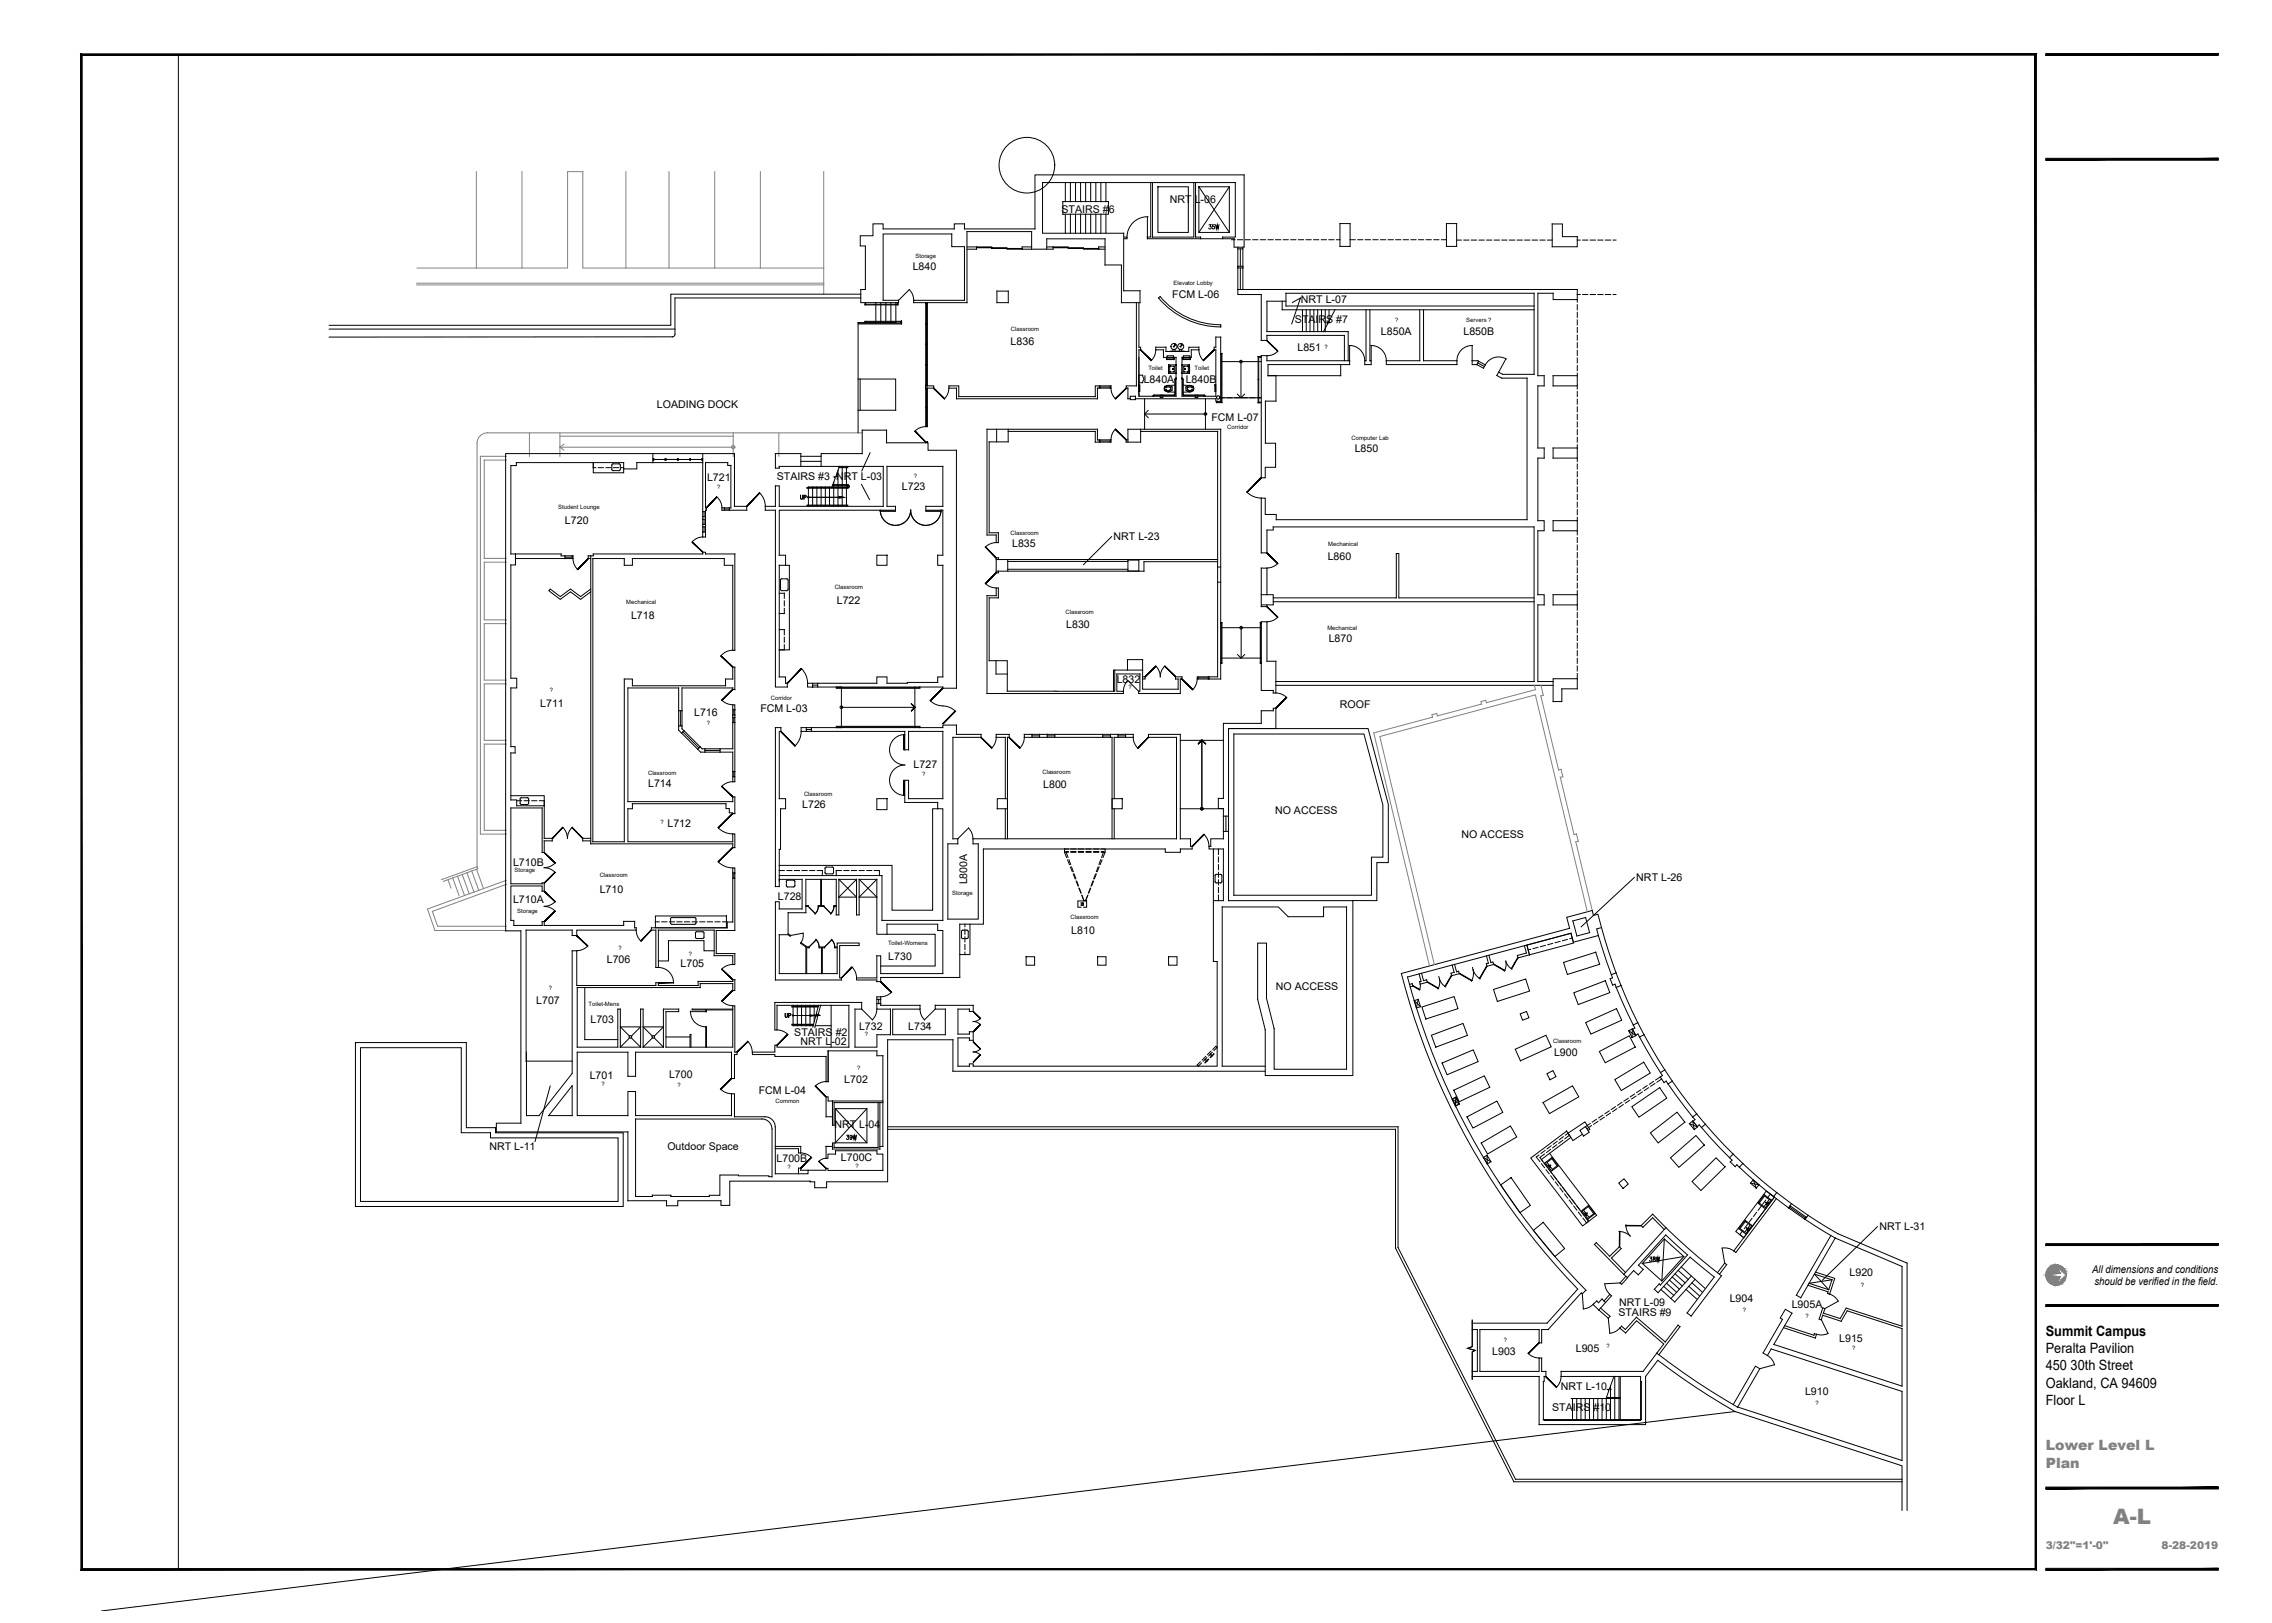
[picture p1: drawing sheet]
<svg xmlns="http://www.w3.org/2000/svg" width="1067mm" height="762mm" viewBox="0 0 1067 762" stroke-linecap="round" stroke-linejoin="round" font-family="sans-serif">
<defs><g id="words">
<text font-size="10" fill="#808080" x="992" y="715">A-L</text>
<g font-size="6.7">
<text x="961" y="627">Summit Campus</text>
<text x="961" y="635">Peralta Pavilion</text>
<text x="961" y="643">450 30th Street</text>
<text x="961" y="651">Oakland, CA 94609</text>
<text x="961" y="660">Floor L</text>
</g>
<g font-size="6.7" fill="#808080">
<text x="961" y="681">Lower Level L</text>
<text x="961" y="689">Plan</text>
</g>
<g font-size="5.3">
<text x="368" y="479">UP</text>
<text x="397" y="536">39W</text>
<text x="774" y="593">38W</text>
</g>
<g font-size="5">
<text x="549" y="95">NRT L-06</text>
<text x="498" y="100">STAIRS #6</text>
<text x="429" y="127">L840</text>
<text x="550" y="140">FCM L-06</text>
<text x="611" y="142">NRT L-07</text>
<text x="608" y="152">STAIRS #7</text>
<text x="648" y="157">L850A</text>
<text x="687" y="157">L850B</text>
<text x="475" y="162">L836</text>
<text x="609" y="165">L851</text>
<text x="537" y="180">L840A</text>
<text x="557" y="180">L840B</text>
<text x="308" y="191">LOADING DOCK</text>
<text x="569" y="198">FCM L-07</text>
<text x="636" y="212">L850</text>
<text x="332" y="226">L721</text>
<text x="365" y="225">STAIRS #3 NRT L-03</text>
<text x="423" y="230">L723</text>
<text x="265" y="246">L720</text>
<text x="475" y="257">L835</text>
<text x="523" y="254">NRT L-23</text>
<text x="623" y="263">L860</text>
<text x="393" y="284">L722</text>
<text x="296" y="291">L718</text>
<text x="501" y="295">L830</text>
<text x="624" y="302">L870</text>
<text x="524" y="321">L832</text>
<text x="254" y="332">L711</text>
<text x="357" y="334">FCM L-03</text>
<text x="629" y="332">ROOF</text>
<text x="326" y="336">L716</text>
<text x="429" y="360">L727</text>
<text x="304" y="369">L714</text>
<text x="490" y="370">L800</text>
<text x="377" y="380">L726</text>
<text x="599" y="382">NO ACCESS</text>
<text x="313" y="388">L712</text>
<text x="686" y="394">NO ACCESS</text>
<text x="241" y="407">L710B</text>
<text x="768" y="414">NRT L-26</text>
<text x="282" y="419">L710</text>
<text x="454" y="415" transform="rotate(-90 454 415)">L800A</text>
<text x="241" y="424">L710A</text>
<text x="365" y="423">L728</text>
<text x="503" y="438">L810</text>
<text x="285" y="452">L706</text>
<text x="320" y="454">L705</text>
<text x="417" y="450">L730</text>
<text x="599" y="465">NO ACCESS</text>
<text x="252" y="471">L707</text>
<text x="277" y="480">L703</text>
<text x="403" y="484">L732</text>
<text x="426" y="484">L734</text>
<text x="373" y="486">STAIRS #2</text>
<text x="376" y="491">NRT L-02</text>
<text x="730" y="496">L900</text>
<text x="277" y="506">L701</text>
<text x="314" y="506">L700</text>
<text x="396" y="509">L702</text>
<text x="356" y="514">FCM L-04</text>
<text x="392" y="530">NRT L-04</text>
<text x="230" y="540">NRT L-11</text>
<text x="313" y="540">Outdoor Space</text>
<text x="365" y="546">L700B</text>
<text x="395" y="545">L700C</text>
<text x="882" y="578">NRT L-31</text>
<text x="868" y="599">L920</text>
<text x="982" y="598">All dimensions and conditions</text>
<text x="983" y="603">should be verified in the field.</text>
<text x="812" y="611">L904</text>
<text x="760" y="618">STAIRS #9</text>
<text x="760" y="613">NRT L-09</text>
<text x="841" y="614">L905A</text>
<text x="740" y="635">L905</text>
<text x="864" y="630">L915</text>
<text x="701" y="636">L903</text>
<text x="733" y="653">NRT L-10</text>
<text x="848" y="655">L910</text>
<text x="729" y="663">STAIRS #10</text>
</g>
<g font-size="5" fill="#808080">
<text x="961" y="727">3/32&quot;=1'-0&quot;</text>
<text x="1015" y="727">8-28-2019</text>
</g>
<g font-size="4.9">
<text x="567" y="109">35W</text>
<text x="375" y="236">UP</text>
</g>
<g font-size="2.8">
<text x="430" y="121">Storage</text>
<text x="551" y="134">Elevator Lobby</text>
<text x="475" y="155">Classroom</text>
<text x="655" y="151">?</text>
<text x="688" y="151">Servers ?</text>
<text x="622" y="164">?</text>
<text x="539" y="174">Toilet</text>
<text x="561" y="174">Toilet</text>
<text x="576" y="202">Corridor</text>
<text x="635" y="206">Computer Lab</text>
<text x="429" y="224">?</text>
<text x="337" y="229">?</text>
<text x="262" y="239">Student Lounge</text>
<text x="475" y="251">Classroom</text>
<text x="624" y="257">Mechanical</text>
<text x="392" y="276">Classroom</text>
<text x="294" y="284">Mechanical</text>
<text x="500" y="288">Classroom</text>
<text x="623" y="296">Mechanical</text>
<text x="530" y="324">?</text>
<text x="258" y="325">?</text>
<text x="362" y="329">Corridor</text>
<text x="332" y="340">?</text>
<text x="304" y="364">Classroom</text>
<text x="433" y="364">?</text>
<text x="489" y="363">Classroom</text>
<text x="378" y="374">Classroom</text>
<text x="310" y="387">?</text>
<text x="242" y="409">Storage</text>
<text x="282" y="412">Classroom</text>
<text x="447" y="420">Storage</text>
<text x="243" y="428">Storage</text>
<text x="503" y="432">Classroom</text>
<text x="417" y="444">Toilet-Womens</text>
<text x="290" y="446">?</text>
<text x="323" y="449">?</text>
<text x="258" y="465">?</text>
<text x="276" y="472">Toilet-Mens</text>
<text x="435" y="482">?</text>
<text x="406" y="487">?</text>
<text x="729" y="490">Classroom</text>
<text x="403" y="502">?</text>
<text x="282" y="510">?</text>
<text x="318" y="510">?</text>
<text x="364" y="518">Common</text>
<text x="370" y="549">?</text>
<text x="402" y="549">?</text>
<text x="874" y="604">?</text>
<text x="818" y="616">?</text>
<text x="848" y="619">?</text>
<text x="706" y="630">?</text>
<text x="754" y="633">?</text>
<text x="870" y="634">?</text>
<text x="852" y="660">?</text>
</g>
</g></defs>
<!-- layer: A-ANNO-TEXT -->
<g fill="none" stroke="#000" stroke-width=".47">
<path d="M583 170v17M581 185l2 2 1-2M380 233h14M583 295v14M581 307l2 2 1-2M395 332h35M564 348v32M372 477h8M691 620v12l-2 1 4 1-2 1v13"/>
<circle cx="583" cy="170" r=".6"/>
<circle cx="583" cy="295" r=".6"/>
<circle cx="395" cy="332" r=".6"/>
<circle cx="564" cy="380" r=".6"/>
</g>
<g fill="#000" stroke="#000" stroke-width=".47">
<path d="M394 233h2l-2 1zM380 476l2 1h-2z"/>
<path d="M428 330l2 2zM428 330l2 2zM430 332l-2 2zM430 332l-2 2z"/>
<path d="M563 349l1-1zM564 348l-1 1zM564 348l2 1zM564 348l2 1z"/>
<path d="M563 349l1-1zM564 348l-1 1zM564 348l2 1zM564 348l2 1z"/>
</g>
<!-- layer: A-WALL-FULL -->
<g fill="none" stroke="#000" stroke-width=".47">
<path d="M540 86v25h-1v1h40v4h5v-34h-98v25h-33v-2h-5v2h-33v-2h-5v6h-6v4h2v21h-2v6h18v-1h-7v-31h32v6h6v25h-24v1h25v-33h30v8M541 86v25h20v-25M561 86v25h3v1M454 116h5v1h-5M484 116h-4v1h14v-1h-2M519 116h-3v1h3M574 112v-1h6v-25h-90v24h38v1h1v1h-1v25h7v5h-8v-18h-8v-12h-27v5M581 116v1h3v-1M629 105h5v11h-5zM679 105h5v11h-5zM729 105h5v6h7v5h-12zM404 138h-89v15h-160"/>
<path d="M404 140h-87v17l-1 1h-161M468 137h5v5h-5zM581 125h3v1h-3zM155 155h162M403 151v52M534 142v39h-5v1h1v5h1M535 142v21h1v1h-1v22h17v-18h-6v-4h-3v-1h4v2h11v-2h5v1h-4v4h-4v18h16v-22h-1v-1h1v-5h2v30h-2v-1h-38M573 152a37 37 0 0 1-28-13l-1 1a38 38 0 0 0 29 13M602 141v4h118M604 141h-9v15h38v13M641 145v24v2h3v-2h-1v-24M667 145v24h-16v2h33v-2h-16v-24"/>
<path d="M720 144h-116v-6h116v38h-14l-2-1-1 1 2 2h12v66h-118v-2h-5v-8h-2v26h3v-11h3v-2h122v73h-121M403 178h18v15h-18M404 178v15M535 168v18M592 167h3v2h39v2h-39v5h4v12h-5v20h5v11h-5v5h-2zM631 169v-12h-36v3h-3v-22h-11v-2h160v5h-12v-3h-7v38h3v5h-3v29h3v5h-3v29h3v5h-3v30h3v5h-3v36h7M691 169l3 1-1 1h-2zM729 176h12v5h-12zM435 181h3v1h-3zM516 181h-2v5h-64v-5h-4v1h3v5h66v-5h1M531 186h2v2h-2zM330 213h15v25h6v2h-9v-2h1v-19h-1v-2h-11l1 23h-1h-1z"/>
<path d="M364 213h12v6h-10v1h-2zM468 202v5M473 202v5h-9v43h5v5h-1v-4h-5v-49h52v5h1M473 203h41v5h2M530 208v-6h43v117h-5M536 202v6h-7v-1h1M536 203h36v115h-4M729 210h12v5h-12zM339 238h1v2h-1zM364 228h2v10h49v-19h-29v-6h19v-11h11v6h20v3h13v112h-6h-59v-2h28v-3h4v3l24-1v-2h3v-53h-3v-4h3v-21h-8v-2h8v-19h-27v19h4v2h-54v21h3v4h-3v53h3v3h1v2h-6v-83h-5v-2h5zM330 246h1v1h-1zM330 243h1v1h-1z"/>
<path d="M330 250h1v2h-1zM729 244h12v5h-12zM242 262h23v-1h-2v-1h-23v-41h2v-2h51v3h6v-3h8v-4h-70v224h8v90h-12v4h62v33h18v2h5v-2h21v2h4v-11h37h3v3h5v-3h29v-67h30v15h147M242 260v5h-2v53h3v5h-3v28h2v3h-2v22h3v2h13v16h3v1h-3v5h-1v-21h-15v36h16v3h-1v-2h-15v16h1v2h14v-1h1v1h37v-1h5v3h1v1h-28v2h-2v-2h-22v61h22M269 261v1zM277 261v135h67v2h1v-6h-1v3h-49v-15h2v-3h44v3h1v2h3v-8h-1v2h-49v-53h24v11h1v-11h24v1h1v-11h-1v6h-3v3h-44v-3h-4v76h-15v-133h15v3h4v-3h43v3h4v40h1v-45h-14v-1h-1v1h-51v1h-3v1h1M277 277l-4 3-5-3-5 3-5-3 5 4 5-3 5 3 4-3M412 261h4v4h-4zM468 263h104M469 263v-1h-1v7h1v-1M473 263v5M473 267h57"/>
<path d="M473 264h57M530 268v-5h5v5M572 264h-35v4h-69M572 266h1M572 273h1M592 279h6v5h-6M595 279v-12h-3v18h3v-1M729 279h12v5h-12zM598 281h58v-21h1v21h63M598 283h122M468 310v6h5M523 315v10h-50v-15h-9v-29h5v-5h-1v4h-5v46h64v-1h-3v-9h11v9v1h19v-7h1v-1h-3v1h1v5h-16v-14h-8v5"/>
<path d="M537 318h1v1h-1M537 315h-14v10M729 319h12v4h-8v6h-4zM344 331h1v2h-1zM344 336h1v1h-1zM344 339h1v23h-1v-9h-6v-1h6zM379 321h3v2h-3zM574 340h18v-6h6v-1h1v9h-22v41h-3v-3h-2v-5h2zM592 324v-32h3v18h4v15h-1v-1h-6M599 322h130M319 341h1v1l1 1-1 1-1-1zM328 352l1-1 1 1h1v1h-2z"/>
<path d="M364 342h3v1h-1v32h3v5h-3v36h-2zM376 342h3v1h-3zM481 345h4v1h-4zM488 345h4v1h-4zM495 345h23v1h-23zM529 345h3v1h-3zM577 342h65l10 36v27h-6v18h-11M579 345h61l9 33v24h-5v18h-65zM344 365h1v2h-1zM412 375h4v5h-4zM468 375h5v5h-5zM472 375v-29h-4v-1h6v1h-1v48"/>
<path d="M472 380v14M522 375h5v5h-5zM523 375v-29h2v-1h-4v1h1v48M523 380v14M277 394h-3v1h3M344 407h1v3h-1zM366 411h48v21h29v-52h-3v-3h-15v-11h2v9h16v-32h-16v9h-2v-9h-44v-1h62v-2h6v5h12v1h-14v48h3v2h-5v36h14v-36h-2v-2h95v-48h-13v-1h15v49h5v3h1v2h-6v1h-7v-1h-85v35h-11v25h-37v2h-2v-1h-10v-1h10v-10h2v8h29v-20h-3v-3h-24v5h-4v-26h-9v17h-1v-17h-8v17h-1v-17h-15v16h-8v9l1 1h-5v18h27v-14h10v1h-9v15h1v1h-31v-37h2v4h11v-14h-11M385 413v12l-1 1h3l-1-1v-12M306 436h35v-3h3v-21h1v25h-9v11h9v5h-1v-4h-9v-12h-26v17h-1v-17h-2zM378 425h1l-1 1M393 425h-1l1 1M739 432l5-1 2 7-6 1z"/>
<path d="M378 457v-12l-2-2 4 2h-1v12M386 457v-12h-1h2h-1v12M393 445h-1h1M482 449h4v4h-4zM515 449h4v4h-4zM549 449h4v4h-4zM667 457l1 3h2v1l-3 1v-1l-1-4M676 458v2M683 453l1 3h1v1l-3 1-1-1h2l-1-4M691 454l1 1M699 449l1 3h1v1l-3 1v-2h1l-1-3M717 444l1 4-5 2-1-1 5-2-1-3"/>
<path d="M344 474h-19h6v1l1-1h12M412 468h2v1h-2zM662 462h1v1h-1M714 476l3-1 1 3-3 1zM758 462l1 2 2-1-2-6-2 1v1l-1 1 1 3 1-1M167 489h52v40h14v3h60v34h-126zM169 492h48v40h13v2h60v30h-121zM247 494v30h6l16-20v-58h2v17h37v-2h1v2h19v-2h16v-1h1v5h-1v-3h-15v2h-58v28h19v-18h1v18h10v-18h1v18h10v-18h7v1h-6v17h31v-20h1v22h1v1h-1v11h-2v-12h-45v11h-3v-11h-24v30h24v-12h3v12h45v-10h2v10h14a5 5 0 0 1 5 5M324 492v-6v6M331 482v10M332 482v10M767 481l2-1 3 6-2 1-1-1h-1l-1-3h1z"/>
<path d="M269 510v14h-11zM391 517v11h1v-10h23M412 518v21h-20v-2h-1v2h22v-21M415 517h-26v-2h-1v9h3M594 501h-20v-75h26l5 4h16v-4h11v76h-34v-19l-3-14v-26h-4v26l3 14v22h41v-82h-58v-33h-3v4h-5v3h-1v2h6v24h-4v28h2v50h-115v-2h-2v2h-5v-14h5v1h2v-4h-2v2h-5v-12h5v1h2v-3h-18v2h5v12h-25v-12h13v-2h-18v-1h-2v3h6v12h-6v6h-11v-18h4v-3h-41v13h1v-12h34v20h-34v-1h-1v3h-11v1h11v1h24v12h1v-15h23v3h3v42h-2M726 504l3-1 2 2-3 2zM780 504l2-2 3 6-2 1-1-1h-1l-1-2 1-1zM362 530a5 5 0 0 0-4-5h-60v37h8v-1h9v1h18v-1h5v-9h25v-22M364 529v22h15v-2h9h1v1h26v-8h-3v-2h-20v2h-3v2h-1v-6h3M364 538h12v3h-1v-2h-11M417 529h239v57l56 109h181M417 530h238v56l56 110h182"/>
<path d="M728 540l-2 1M728 538l-2 1M731 537l-2 2M731 536l-2 1M734 535l-2 2M734 534l-2 1M735 533l1-1 1 1-2 2M742 531l2-2 2 3-2 1zM743 533l-4 3-2-3M746 531v-1l-2-3-8 5M795 524l2-1 4 5-2 1-1-1-1 1-2-3h1zM379 549h-3v-1h-1v3"/>
<path d="M723 542l-2 1 2 2M724 546l1 2M725 546l2 2M725 542l-2 1 1 2M725 540l-1 2M726 549l1 2M727 549l2 2M728 552l2 2M729 552l2 2M730 555l2 2M732 555l1 2M732 558l2 2"/>
<path d="M734 557l1 2M760 555l3-2 2 3-3 2zM814 542l4 4-1 2-1-1-1 1-3-2 1-1-1-1zM834 560l7 5-1 2-7-5zM735 561l1 1M736 560l1 2M737 563l1 2M738 563l2 2M739 566l1 2M740 566l2 2M741 569l2 2M742 569l2 2"/>
<path d="M745 572l1 1-1 1-2-2M782 576l16 14 10 9-14 19-2-2 13-16-11-10-15 17-2-2 2-2h1l12-14-10-9-13 14 3 2-3 3-2-2-3 3M782 576l-20 22M782 576l-6-6-5 5v1l5-4 5 5M833 562l-19 25 1 1 19-25M762 598l2 2M763 597l-6-6 4-5-1-1-4 5-6-7-1 1 13 14M763 599l-2 3v1l3-3M806 598l4-5 1 1-4 4M852 598l8 3-1 5-10-3M852 597l9 3-2 8-1-1v-1l-9-3M860 580l-17 28 3 1 16-28"/>
<path d="M862 581l-14-8 1-2 14 8 32 14v116M862 581l31 14v28l-26-9-3 5-8-2 1-3h-1l-2 5 1 1 1-2 9 2 2-5 26 9v27l-60-20 8-14-3-2-2 4h1l-9 16 2 1 2-3 61 20v33l-77-25M748 612l2-1 1 1 1-2 2 2-3 3zM751 614l5 4-1 1-4-4M756 608h1l-3 4M756 608l-3 3M691 621h35l15-16a332 332 0 0 1-83-148l79-21-1-5 12-4v3l2-1 2 7h-2v3l-11 3-1-4-77 21a330 330 0 0 0 84 147l-2 1h-1l-15 17h-3v6h-1v-6h-28v20h28v-6h1v6h2v2h-1v3v17h46l-1-17M691 624h3v20h-3M778 635l18 14 20 12 10-18-2-2-10 18M779 636l10-13-1-1-6 8-14-12-5 6-2-1v1l2 2 5-6 13 11-10 13h-38v2h37v21h-45v-1M838 622l14 5v-1h1l-1 2-15-5M691 646h32v23h50v-23l5-7 18 12 19 12 78 25v21"/>
</g>
<!-- layer: A-ANNO-TEXT-CTC -->
<g fill="none" stroke="#000" stroke-width=".47">
<path d="M607 142l4-2-4 12M573 187h2M576 187h2M580 187h2M583 187h3M587 187h2M590 187h2M409 213l-4 8M405 227l3 8M522 252l-13 13M767 412l-25 23M258 510l-7 26"/>
<path d="M882 576l-26 25"/>
</g>
<!-- layer: A-CASE-OVHD -->
<g fill="none" stroke="#000" stroke-width=".47">
<path d="M279 217v3h1M281 220h2M285 220h2M288 220h2M292 220h1M366 279h2v2M366 296h2v2M368 286v2h-2M368 282v2M368 299v3M368 303v2h-2M243 376h2"/>
<path d="M246 376h3M250 376h2M253 376h3v2M572 399v2M366 409h2M369 409h3M373 409h2M377 409h2M380 409h3M384 409h2v2M395 409h-2v2M396 409h3"/>
<path d="M400 409h2M403 409h3M407 409h2M411 409h2v2M572 402v3M572 406v2M572 410v2M572 413v2M572 417v2M308 433h2M311 433h2M314 433h3"/>
<path d="M318 433h2M321 433h3M325 433h2M329 433h2M332 433h3M336 433h2M339 433h2M453 434v1M453 436v3M453 440v2M572 420v3M453 443v3"/>
<path d="M453 447v1M719 446h-1M722 445h-2M726 444h-3M729 443l-2 1M733 442l-3 1M736 441l-2 1M738 440l-1 1M818 578l-1 2 2 1M820 575l-1 2M823 572l-2 2M825 569l-2 2"/>
<path d="M827 566l-1 2M829 563l-1 2M833 562l-2-1-1 2"/>
</g>
<!-- layer: A-FLOR-CASE -->
<g fill="none" stroke="#000" stroke-width=".47">
<path d="M630 171v5h-35M279 217v5h14v-2M369 265h2v40h-5M240 374h16v4M440 380h-2v47h-19v-21h-53M570 399v24M308 430h33v6h-33zM416 439h23v15h-25M455 434v14h-4M335 446h-4v-4h-17v9h-5M717 444l21-6 1 5-21 5zM275 464v24h15"/>
<path d="M313 487h11M719 544l17-13 2 3-14 10 22 29-3 3zM728 541l22 30-4 2M829 559l4 3-14 19-4-3z"/>
</g>
<!-- layer: A-DOOR -->
<g fill="none" stroke="#000" stroke-width=".47">
<path d="M459 116l21 1zM494 116l22 1zM539 102v9M539 102a10 10 0 0 0-10 9M429 141l-1-3-1-2-5 5M543 164l-1 3-1 2M563 164v3l2 2M600 165a6 6 0 0 1-5 2M633 162a7 7 0 0 1 8 7M634 162v7M644 162a7 7 0 0 1 7 7M644 162v7"/>
<path d="M691 162v7M691 162a7 7 0 0 0-7 7M707 168l-3 7M707 169a7 7 0 0 0-10 2M446 182l-1 3-2 2M522 182v3l2 2M376 217h10M435 200l-3 1-2 1M524 201l-2 3v3M337 233a7 7 0 0 1 2 5M357 231l2 4v3M413 240h7"/>
<path d="M413 240a7 7 0 0 0 7 7 7 7 0 0 0 8-7 7 7 0 0 0 7 7 7 7 0 0 0 7-7M435 240h7M585 231l3 2 4 1M330 252a6 6 0 0 0-5 2M468 255h-3l-2 2M269 262l1 3 1 2M463 274l2 1 3 1M600 265l-2 1-3 1M600 290l-2 1-3 1M344 305a7 7 0 0 0-5 3M376 314l3 3v4M530 319l-2 3-1 3"/>
<path d="M530 320l5 5M543 313l1 2 1 3v-3l2-2M562 319v3l-2 2M339 329l2 1 3 1M437 329a15 15 0 0 0 9 3l3 2M599 325l3 1 2 1M376 343v4l-3 3M425 345a7 7 0 0 0-7 7 7 7 0 0 0 7 7 7 7 0 0 0-7 7 7 7 0 0 0 7 7M468 346l-1 3-1 2M481 346l-1 3-1 2M532 346l1 3 1 2M344 367l-3 1-2 1"/>
<path d="M264 388l2 3v3l1-3 2-3M337 389l4 2 3 1M457 394l-1-3-1-2-5 5M565 392a8 8 0 0 1 3 5M261 405l-3 2h-2l2 1 3 2M337 405l4 2h3M261 423l-3 2-2 1h2l3 2M299 437v2l2 3M377 438v3l-1 2M377 438l-6 1M379 426l4 3M384 426l-1 3"/>
<path d="M387 426l3 3M392 426l-2 3M276 444l-2 2h-3M309 454a7 7 0 0 1 7 8M344 453h-3l-2 2M383 441l2 4M383 441l-3 4M390 441l2 4M391 441l-4 4M400 454l2 2v3M681 458l-2 5zM685 457l6 4z"/>
<path d="M695 460l-2-2-1-3v3l-1 3M698 454l-3 6zM701 453l5 3zM710 455l-2-2-1-2v2l-1 3M713 450l-3 5zM324 475h7M324 475a7 7 0 0 0 7 7M339 470l2 2h3M412 474l-1 2-1 3-5-5M419 466l-3 1-2 1M432 474l1 2 1 3 5-5M460 478l-3 2 3 1"/>
<path d="M664 463l3 2zM667 462l-1 3M670 461l5 3zM679 463l-2-2-1-1v2l-1 2M351 489l2 2v3M365 484h3l2 2M460 492l-3 2 3 1M338 511l3 2h2M388 508h-3l-2 2M376 541l3 1 2 1M388 544l-3 1M760 578l3 1 2 1"/>
<path d="M760 578l1 7zM763 575l1 3 1 2M763 575h8zM814 587l-3-1h-2l1 7M743 607v8l3-1 2-2M754 603v2l2 3M755 619l1 7 3-1 2-2M761 602l-7 1M855 620l3 6-2 1-3-1M859 607l2 2 2 2-6 3M718 635l2 2 3 1M830 636l2 2 1 3-7 2"/>
<path d="M733 646l-1 3-1 2"/>
</g>
<!-- layer: A-GLAZ -->
<g fill="none" stroke="#000" stroke-width=".47">
<path d="M582 117v8M582 126v10M435 142v10M435 152v9M435 162v9M435 172v9M694 170l3 2M435 183v8M435 191v9M517 182h4M307 215v1M307 216h5"/>
<path d="M312 215l1 1zM313 216h5M318 215v1zM318 216h6M324 215v1zM324 216h6M330 215v1M517 207h4M340 239h2M331 240v3M331 244v2M331 247v3"/>
<path d="M265 262h4M563 318h4M319 334v7M345 333v3M345 337v2M382 322h2M321 344l7 7M331 352h7M379 343h2M485 346h3M492 346h3M518 346h3"/>
<path d="M525 346h4M345 362v3M576 383v7M345 410v2M413 469v2M840 567l8 5"/>
</g>
<!-- layer: L-EXTERIOR -->
<g fill="none" stroke="#808080" stroke-width=".47">
<path d="M224 81v45M245 81v45M294 81v45M314 81v45M336 81v45M357 81v45M387 81v57M196 134h191M196 133h191M196 126h71v-45h7v45h113M229 203a5 5 0 0 0-5 5v199M229 203h176"/>
<path d="M238 216h-11v46h11M238 214h-12v178h12M249 203v11M263 203v11M263 205h81M263 210h81M265 209l-2 1 2 1M344 203v11M366 203v11M238 264h-11v27h11M238 293h-11v26h11M238 321h-11v27h11"/>
<path d="M720 322l1 2-23 6v-1h-3l1 2-21 5v-1l-3 1 1 1-28 7 26 110M724 322l1 4-2 1 9 34h1l1 4h-1l6 27h1l1 3h-1l8 32M238 349h-11v41h11M207 413l17-6v1l-16 6M210 413l2 4M213 412l3 8M215 411l3 9M217 411l3 9M219 410l4 9M222 409l3 9M224 408l3 9M238 413l-37 14 3 10h34"/>
<path d="M238 415l-35 13 2 7h33M745 428l-24-102-73 20 25 107"/>
<circle cx="344" cy="210" r=".8"/>
</g>
<!-- layer: A-VERT-STRS-EXST -->
<g fill="none" stroke="#000" stroke-width=".47">
<path d="M624 151l-1 1"/>
<circle cx="591" cy="178" r=".1"/>
<circle cx="566" cy="194" r=".6"/>
</g>
<!-- layer: A-FLOR-SHFT -->
<path d="M544 88h14v21h-14zM563 88h14v21h-14zM563 88l14 21M577 88l-14 21M392 521h15v16h-15zM392 521l15 16M407 521l-15 16M781 582l10 8-11 11-9-8zM781 582l-1 19M791 590l-20 3M852 598l7 8M860 601l-11 2" fill="none" stroke="#000" stroke-width=".47"/>
<!-- layer: A-FLOR-STRS -->
<g fill="none" stroke="#000" stroke-width=".47">
<path d="M499 95h21v6h-21zM500 86v9M503 86v9M505 86v9M507 86v9M510 86v9M512 86v9M515 86v9M517 86v9M519 86v9M500 101v9M503 101v9"/>
<path d="M505 101v9M507 101v9M510 101v9M512 101v9M515 101v9M517 101v9M519 101v9M403 152h20M406 142v1h16v-1M406 143h.1M406 142v1M406 151h.1"/>
<path d="M406 143h15M406 151h17M411 142v9M414 142v9M416 142v9M418 142v9M421 142v9h-18M421 142v1M421 143h.1M423 152h.1M423 151h.1M423 151v1"/>
<path d="M423 151h-17M612 145v11M613 145v11M615 145v11M617 145v11M619 145v11M620 145v11M622 145v11M623 152l-2 4M624 145v6M627 145l-3 6M573 170h19"/>
<path d="M573 166h.1M573 166v23l-2-1M574 166h.1M574 166h-1M574 166v23M591 167v22M591 167h.1M591 167h1l-1 1M591 168v21M591 168h.1M537 187v15M537 194h29"/>
<path d="M539 193l-2 1 2 2M566 187v15M571 188v1h3M573 187h19M574 189h.1M591 189h1M591 189h.1M394 219l4 1h-4M394 219l-1 4v1h-1l-1 5M395 219h.1M395 220v8M397 219h.1"/>
<path d="M397 220v8M379 237h19zM380 229v9M382 229h.1M382 229v9M384 229h.1M384 229v9M386 229h.1M386 229v9M388 229h.1M388 229v9M389 229h.1"/>
<path d="M389 229v8M389 237v1M391 228h7v1h-18M391 228h7h1l-1 1M391 228h7a.8 .8 0 0 1 1 0 .8 .8 0 0 1-1 1h-19h19M391 226v2M391 228h.1M391 229h.1M391 229v8M391 237v1M393 221v7M393 228h.1"/>
<path d="M393 229h.1M393 229v8M393 237v1M395 228h.1M395 229h.1M395 229v8M395 237v1M397 228h.1M397 229h.1M397 229v8M397 237v1M573 295h19"/>
<path d="M573 293h.1M573 293v18M574 292h.1M574 292l-1 1M574 292v19M592 292v19M592 292h.1M573 311h.1M573 311h1M573 309h19M574 311h.1M592 311h.1"/>
<path d="M393 323h39M430 323v19M432 323h-39h2v19h-2h39M393 342v-1h39v1M554 348h20M554 380h20M372 472h.1M372 473v8M374 472h.1M374 473v8M376 472h.1M376 473v8"/>
<path d="M378 472h.1M378 473v8M380 472h.1M380 473v8M382 472h.1M382 473v7M384 472h-12v1h12M384 476h.1M384 472l-1 4h1l-2 1h1l-1 5M385 472l-1 4 1 1h-2h1l-1 6M390 472v20M372 481l10 1"/>
<path d="M374 481v1M376 481v1M378 481v1M380 481v1M382 481h-10h10M383 482h7M785 600l5 4M787 598l4 4M788 596l5 5M789 595l11 10M794 599l-9 11M781 604l5 4"/>
<path d="M783 602l4 5M784 601l5 4M792 605l5 5M793 604l5 4M794 602l5 5M796 601l-10 10-6-6M738 657h23M738 657v9M740 657v9M742 657v9M744 657v9M746 657v9"/>
<path d="M748 657v9M750 657v9M752 657v9M754 657v9M754 656h7M756 651v5M756 657v9M758 646l-2 6h-1v1l-1 3M758 646v10M758 657v9M760 646v10M760 657v9"/>
<path d="M761 646v20"/>
</g>
<!-- layer: A-DOOR -->
<g fill="#000" stroke="#000" stroke-width=".47">
<path d="M595 160l5 5zM595 160l5 5z"/>
<path d="M536 164l5 5zM535 164l6 5z"/>
<path d="M565 169l5-5zM565 169l5-5z"/>
<path d="M438 182l6 5zM438 182l6 5z"/>
<path d="M529 182l-5 5zM524 187l5-5z"/>
<path d="M430 202l5 6zM430 203l5 5z"/>
<path d="M524 202l5 4zM524 201l5 5z"/>
<path d="M337 233l-5 5zM337 233l-5 5z"/>
<path d="M357 231l-6 7zM357 231l-6 7z"/>
<path d="M592 224l-6 7zM592 224l-6 7z"/>
<path d="M325 254l5 5zM325 255l5 4z"/>
<path d="M595 259l5 6zM595 260l5 5z"/>
<path d="M276 262l-5 5zM276 262l-5 5z"/>
<path d="M276 262l-5 5zM276 262l-5 5z"/>
<path d="M468 269l-5 5zM468 269l-5 5z"/>
<path d="M463 257l5 5zM463 257l5 5z"/>
<path d="M595 285l5 5zM595 285l5 5z"/>
<path d="M339 308l5 5zM338 308l6 5z"/>
<path d="M538 318l5-5zM538 318l5-5z"/>
<path d="M547 313l5 5zM547 313l5 5z"/>
<path d="M555 319l5 5zM555 319l5 5z"/>
<path d="M344 324l-5 5zM339 329l5-5z"/>
<path d="M376 314l-6 7zM376 314l-6 7z"/>
<path d="M443 340l5-6zM448 334l-5 6z"/>
<path d="M443 323l-6 6zM443 323l-6 6z"/>
<path d="M599 332l5-5zM604 327l-5 6z"/>
<path d="M367 343l6 7zM367 343l6 7z"/>
<path d="M424 345v7zM424 345v7z"/>
<path d="M461 346l5 5zM461 346l5 5z"/>
<path d="M474 346l5 5zM474 346l5 5z"/>
<path d="M539 346l-5 5zM539 346l-5 5z"/>
<path d="M339 369l5 5zM339 369l5 5z"/>
<path d="M424 366v7zM424 366v7z"/>
<path d="M264 388l-5 6zM264 388l-5 6z"/>
<path d="M269 389l5 5zM269 389l5 5z"/>
<path d="M344 382l-7 7zM337 389l7-7z"/>
<path d="M344 398l-7 7zM337 405l7-7z"/>
<path d="M565 392l-5 5zM565 392l-5 5z"/>
<path d="M255 414l6-4zM261 410l-5 5z"/>
<path d="M255 418l6 5zM255 418l6 5z"/>
<path d="M255 400l6 5zM255 400l6 5z"/>
<path d="M255 433l6-5zM261 428l-5 5z"/>
<path d="M271 439l5 5zM271 439l5 5z"/>
<path d="M306 437l-5 5zM306 437l-5 5z"/>
<path d="M400 454l-5 5zM400 454l-5 5z"/>
<path d="M309 461h7zM309 461h7z"/>
<path d="M339 455l5 5zM339 455l5 5z"/>
<path d="M344 465l-5 5zM339 470l5-5z"/>
<path d="M414 461l5 5zM413 461l6 5z"/>
<path d="M457 475l3 3zM457 475l3 3z"/>
<path d="M346 494l5-5zM346 494l5-5z"/>
<path d="M365 491l5-5zM370 486l-5 5z"/>
<path d="M460 481l-3 3zM460 481l-3 3z"/>
<path d="M460 495l-3 4zM460 495l-3 4z"/>
<path d="M457 489l3 3zM457 489l3 3z"/>
<path d="M343 506l-5 5zM338 511l5-5z"/>
<path d="M383 510l5 5zM383 510l5 5z"/>
<path d="M376 548l5-5zM381 543l-5 5z"/>
<path d="M384 545l4 3zM384 545l4 3z"/>
<path d="M723 630l-5 6zM717 635l6-5z"/>
<path d="M726 646l5 5zM726 646l5 5z"/>
</g>
<!-- layer: A-WALL-SILL -->
<g fill="none" stroke="#000" stroke-width=".47">
<path d="M581 117v19M584 117v19M435 142h.1M435 152h.1M435 162h.1M435 161h.1M435 172h.1M435 171h.1M694 170l3 1v2l-4-2M435 181v-39v58v-18M435 183h.1M435 191h.1"/>
<path d="M435 181h.1M516 181h6v1h-6zM517 181v1M521 181v1M307 213h23M307 217h23M376 219h10M376 214h10M435 207v1zM435 200h.1M516 207h6v1h-6zM517 207v1"/>
<path d="M521 207v1M340 238h2M340 240h2M330 240v3M330 244v2M330 247v3M331 240v3M331 244v2M331 247v3M265 261h4M265 262h4M562 318h6v1h-6z"/>
<path d="M563 318v1M567 318v1M319 334v7M320 334v7M344 333v3M344 337v2M345 333v3M345 337v2M382 323h2M382 321h2M320 344l8 8M321 343l8 8"/>
<path d="M331 352h7M331 353h7M379 342h2M379 343h2M485 345h3M485 346h3M492 345h3M492 346h3M518 345h3M518 346h3M525 345h4M525 346h4"/>
<path d="M344 362v3M345 362v3M574 383v7M577 383v7M344 410v2M345 410v2M750 439l7 19M752 436l7 21M412 469v2M414 469v2M759 464l8 17M761 463l8 17"/>
<path d="M770 487l10 17M772 486l10 16M783 509l12 15M785 508l12 15M799 529l13 15M801 528l13 14M817 548l16 14M818 546l16 14M840 567l8 6M840 566l8 6M841 566l-1 1M841 565l8 6"/>
<path d="M848 571l-1 1"/>
</g>
<!-- layer: P-FIXT -->
<g fill="none" stroke="#000" stroke-width=".47">
<path d="M535 176h2v2v2h-2zM548 168h.1M548 169h.1M548 169v-1h3v1M548 168v1h3v-1M548 168h3M548 169h3M548 168v-1h3v1M549 174v1M549 171v3M549 175h.1M549 171h.1"/>
<path d="M549 171h3M549 175h3M549 174h.1M549 172h.1M549 172v2M550 172h-1M550 172h1M550 165h6zM551 164v1M551 173h.1M551 175h-2M551 172h.1"/>
<path d="M551 168h.1M551 169h.1M551 175h.1M551 174h.1M551 174v1M551 172v2M552 162h.1M552 164v1M552 178v8h-10M552 178l-1 7M552 178h.1M552 175h.1"/>
<path d="M552 171h.1M552 171v4M554 164v1M555 162h.1M555 164v1M555 178l1 8h10M555 178h.1M555 171v4M555 175h.1M555 171h.1M555 178h1v7h9l1 1M555 171h3"/>
<path d="M555 175h3M555 168h.1M555 169h.1M555 169v-1h4v1M556 168h3v1h-3zM556 169h3M556 168v-1h3v1M556 174h.1M556 172h.1M556 174v1M556 172v2M556 175h.1"/>
<path d="M556 175h2M556 173h.1M558 172h.1M558 172h-2M558 175h.1M558 174v1M558 174h.1M558 172v2M558 171h.1M558 171l1 3M559 174l-1 1M559 168h.1"/>
<path d="M559 169h.1M535 181v3zM542 186h.1M545 185h1v2h-1zM547 182v1M547 182h1M547 182h.1M547 183h.1M547 183l1 1M547 183h1M548 183h-1M548 182h-1"/>
<path d="M548 182h.1M548 183h.1M548 182a1.2 1.2 0 0 1 1 0 1.2 1.2 0 0 1 1 1M548 184h4M548 184h1M548 181l2 1v1l-2 1M548 181l-1 1M549 181h-1M550 183h-2M551 185h-9v1M552 181h-4M556 181h3"/>
<path d="M558 183h2M558 181h1M559 181l-2 1v1l2 1M559 181l1 1M559 184h-1M559 184h-3M560 182h.1M560 183h.1M560 182a1.2 1.2 0 0 0-2 0 1.2 1.2 0 0 0 0 1M560 182v1M560 183l-1 1M560 182h1l-1 1"/>
<path d="M561 185h1v2h-1zM566 186h.1M570 181h1v3h-1zM287 218h4v3h-4zM366 277h1h2h1M366 277v-5h3h1v5M244 375h4v3h-4zM369 413h4v3h-4zM388 407h-1v3h1h3v-2v-1M388 407h3M394 413l8 8h-8l8-8M403 413l9 8h-9l9-8"/>
<path d="M571 411v3M571 410l-1 1M571 411h2M573 410l1 1v3l-3 1-1-1M315 431h11l1 3h-12zM327 438h3v2h-3zM452 437h-1v3l3 1 1-1v-3h-1M452 437h2M296 486l-5-4h10l-5 4M296 487l-5 5M296 487l5 5M306 486l-4-4h10l-5 4"/>
<path d="M306 487l-4 5M307 487l5 5M331 482h1M726 546l3-3 3 4-3 3zM726 546l3-2 2 3-2 2zM728 547h.1M727 547v1M728 547l-1 1M744 568l2-2 2 4-2 2zM745 570h.1M746 572l3-2-3-4-3 2 3 4M820 579l-4-2 3-4 4 2-3 4"/>
<path d="M820 576l1 1M820 577h1M820 577l-1 2-2-2 3-3 2 1-1 2M828 561l4 2-3 4-4-2zM829 565l-1 2-2-2 3-3 2 1-1 2M830 565h.1M830 565h-1h1"/>
<circle cx="551" cy="163" r=".2"/>
<circle cx="551" cy="163" r="1.4"/>
<circle cx="554" cy="163" r=".2"/>
<circle cx="554" cy="163" r="1.4"/>
<circle cx="296" cy="487" r=".6"/>
<circle cx="307" cy="487" r=".6"/>
<circle cx="727" cy="547" r=".1"/>
<circle cx="728" cy="548" r=".1"/>
<circle cx="744" cy="570" r=".1"/>
<circle cx="745" cy="570" r=".1"/>
<circle cx="820" cy="577" r=".1"/>
<circle cx="821" cy="577" r=".1"/>
<circle cx="829" cy="565" r=".1"/>
<circle cx="830" cy="565" r=".1"/>
</g>
<!-- layer: A-OVHD-EXST -->
<g fill="none" stroke="#000" stroke-width=".47">
<path d="M578 113h2M581 113h2M585 113h2M588 113h3M592 113h2M595 113h3M599 113h2M603 113h2M606 113h2M610 113h2M613 113h3M617 113h2"/>
<path d="M620 113h3M624 113h2M628 113h1M634 113h2M638 113h2M641 113h2M645 113h2M648 113h3M652 113h2M655 113h3M659 113h2M662 113h3"/>
<path d="M666 113h2M670 113h2M673 113h3M677 113h2M684 113h2M687 113h3M691 113h2M694 113h3M698 113h2M702 113h2M705 113h3M709 113h2"/>
<path d="M712 113h3M716 113h2M719 113h3M723 113h2M727 113h2M741 113h1M743 113h3M747 113h2M750 113h3M754 113h2M757 113h2M741 138h1"/>
<path d="M743 138h3M747 138h2M750 138h3M754 138h2M757 138h2M741 141v1M741 143v2M741 147v2M741 150v3M741 154v2M741 157v3M741 161v2"/>
<path d="M741 164v3M741 168v2M741 172v2M741 175v1M741 181v2M741 184v2M741 187v3M741 191v2M741 195v2M741 198v3M741 202v2M741 205v3"/>
<path d="M741 209v1M741 215v2M741 218v2M741 221v3M741 225v2M741 229v2M741 232v3M741 236v2M741 239v3M741 243v1M741 249v2M741 252v3"/>
<path d="M741 256v2M741 259v3M741 263v2M741 267v2M741 270v3M741 274v2M741 277v2M741 284v2M741 288v2M741 291v3M741 295v2M741 298v3"/>
<path d="M741 302v2M741 306v2M741 309v2M741 313v2M741 316v3M759 520l-2 1M762 518l-2 1M762 519l-2 1M765 516l-2 1M765 517l-2 1M767 514l-2 1M768 515l-2 1"/>
<path d="M770 512l-2 1M771 513l-2 1M773 510l-2 1M774 511l-2 1M776 508l-2 1M777 509l-2 1M780 506l-3 1M780 507l-2 1M747 528l-3 1M747 528l-2 2M750 526l-2 1M750 527l-2 1"/>
<path d="M753 524l-2 1M753 525l-2 1M756 522l-2 1M756 523l-2 1M759 521l-2 1"/>
</g>
<!-- layer: A-CEIL-EQPM-EXST -->
<g fill="none" stroke="#000" stroke-width=".47">
<path d="M502 399h-2v1h2M503 399h2M506 399h3M510 399h2M514 399h2M517 399h2v1h-2M503 400h2M506 400h3M510 400h2M514 400h2M508 426h-2v-3h4v3h-1M564 499l-2 1 1 1 1-2"/>
<path d="M566 497l1 1zM566 496l-2 2M567 497l-2 1M567 497l-1 2 2-2M568 496l2-1-2 2M568 495l1 1zM569 494l-2 1M569 494l-1 2M569 493l2-2 1 1-2 1"/>
</g>
<!-- layer: A-CEIL-EQPM-203-EXST -->
<g fill="none" stroke="#000" stroke-width=".47">
<path d="M500 400h2M503 400h2M506 400h3M510 400h2M514 400h2M517 400h1M500 400l1 3M501 400v3M501 404l1 2M502 404l1 2M503 407v2M503 407l1 2"/>
<path d="M504 410l1 3M505 414l1 2M506 414v2M507 417v2M507 417l1 2M512 417l-1 2M513 414l-1 2M513 414v2M514 410v3M515 410l-1 3M516 407l-1 2M517 404l-1 2"/>
<path d="M517 404v2M518 400l-1 3M519 400l-1 3M508 425h1M508 424h1M508 420l1 3M509 423h1M511 420l-1 3 1-3"/>
<circle cx="508" cy="424" r=".5"/>
</g>
<!-- layer: M-HVAC-EXST -->
<g fill="none" stroke="#000" stroke-width=".47">
<path d="M664 470l2-1 1 4h-2zM664 470l3 3M666 469l-1 4M765 484l1-1 2 3-2 1zM765 484l3 2M766 483v4M682 516l2-1 1 3-2 1zM682 516l2-1 1 3-2 1 1-4-1 4zM682 516l3 2M793 528l2-2 2 3-1 1zM793 528l4 1M795 526l1 4"/>
<path d="M697 543l3 2M698 542v4l2-1-2-3-1 1 1 3M822 555l4 1M823 554l3 2-1 2-3-3zM823 554l2 4"/>
</g>
<!-- layer: A-WALL-FULL -->
<circle cx="573" cy="153" r=".2" fill="#000"/>
<!-- layer: A-WALL-EXST -->
<circle cx="572" cy="187" r=".8" fill="none" stroke="#000" stroke-width=".51"/>
<!-- layer: A-FURN-EXST -->
<g fill="none" stroke="#000" stroke-width=".47">
<path d="M734 452l15-5 2 6-15 5zM668 473l15-5 2 6-16 4zM701 465l15-5 2 5-15 5zM739 466l15-6 2 6-15 6zM672 486l15-5 2 5-15 6zM677 499l15-6 2 5-15 7zM711 493l15-7 2 5-14 7zM745 480l14-6 2 5-14 7zM751 494l14-8 3 6-14 7zM683 512l14-7 3 5-15 7zM725 518l13-8 3 5-13 8zM758 507l14-8 3 5-14 8z"/>
<path d="M766 520l13-9 4 5-13 9zM689 524l14-7 3 5-14 8zM696 537l13-8 3 5-14 8zM775 532l12-10 4 5-12 10zM705 556l5-3 9 13-5 3zM784 544l12-11 4 5-12 10zM794 555l12-11 4 4-11 11zM720 578l5-4 10 12-5 4z"/>
</g>
<!-- layer: DEF -->
<g fill="none" stroke="#000" stroke-width=".47">
<path d="M84 26h872v711h-872zM815 663l-767 93"/>
<circle cx="482" cy="78" r="13"/>
</g>
<!-- layer: T-5 -->
<g fill="#000" stroke="#000" stroke-width=".47">
<path d="M961 25v1l81-1zM961 26l81-1v1z"/>
<path d="M961 74v1l81-1zM961 75l81-1v1z"/>
<path d="M961 584v1l81-1zM961 585l81-1v1z"/>
<path d="M961 612v1l81-1zM961 613l81-1v1z"/>
<path d="M961 698v1l81-1zM961 699l81-1v1z"/>
<path d="M956 26v710v1zM956 26v-1v712zM39 26h917v-1zM38 25h918l-917 1zM38 25l1 711v-710zM38 25l1 711-1 1zM39 736l-1 1 918-1zM38 737l918-1v1z"/>
<path d="M961 736v1l81-1zM961 737l81-1v1z"/>
</g>
<!-- layer: PER_TB-30x42_BASE|T-8 -->
<g fill="#808080" stroke="#808080" stroke-width=".47">
<path d="M961 599h6h-6z"/>
<path d="M970 599h-1z"/>
<path d="M965 603h1z"/>
<path d="M966 603h1z"/>
<path d="M965 594h1z"/>
<path d="M961 598h6l-6 1z"/>
<path d="M969 597h1v1z"/>
<path d="M961 599h6zM961 599h6z"/>
<path d="M969 599l1 1v-1zM969 599l1 1h-1z"/>
<path d="M961 599l6 1v-1zM961 599l6 1h-6z"/>
<path d="M969 600v1l1-1zM968 601l1-1v1z"/>
<path d="M961 600l6 1v-1zM961 600l6 1h-6z"/>
<path d="M968 601l1 1v-1zM968 601l1 1h-2z"/>
<path d="M961 601l5 1 1-1zM961 601l5 1h-4z"/>
<path d="M967 602h1h1zM967 602h1h-2z"/>
<path d="M962 602h4zM962 602h4h-4z"/>
<path d="M966 602l2 1v-1zM966 602l2 1h-2z"/>
<path d="M962 602l4 1v-1zM962 602l4 1z"/>
<path d="M966 603h2zM966 603h1h-1z"/>
<path d="M963 603h3zM963 603h3z"/>
<path d="M964 603h2zM964 603h1z"/>
<path d="M965 594h2zM965 594h2z"/>
<path d="M965 594h1zM964 594h2z"/>
<path d="M966 594l2 1zM966 594l2 1z"/>
<path d="M964 594l2 1zM963 595h3z"/>
<path d="M966 595h2zM966 595h2z"/>
<path d="M963 595h3zM962 595h1h3z"/>
<path d="M966 595l3 1-1-1zM966 595l3 1h-2z"/>
<path d="M962 595l4 1v-1zM962 595l4 1h-4z"/>
<path d="M967 596h2zM967 596h2h-1z"/>
<path d="M962 596h5h-1zM962 596h5h-6z"/>
<path d="M968 596l2 1-1-1zM968 596l2 1h-1z"/>
<path d="M961 596l6 1v-1zM961 596l6 1h-6z"/>
<path d="M961 597l6 1v-1zM961 597l6 1h-6z"/>
<path d="M969 597l1 1zM969 598h1v1z"/>
<path d="M961 598h6zM961 598h6z"/>
</g>
<g fill="none" stroke="#808080" stroke-width=".47">
<path d="M961 599l6-1-2-4 5 5-5 4 2-4z"/>
<circle cx="965" cy="599" r="5"/>
</g>
<use href="#words"/>
</svg>
